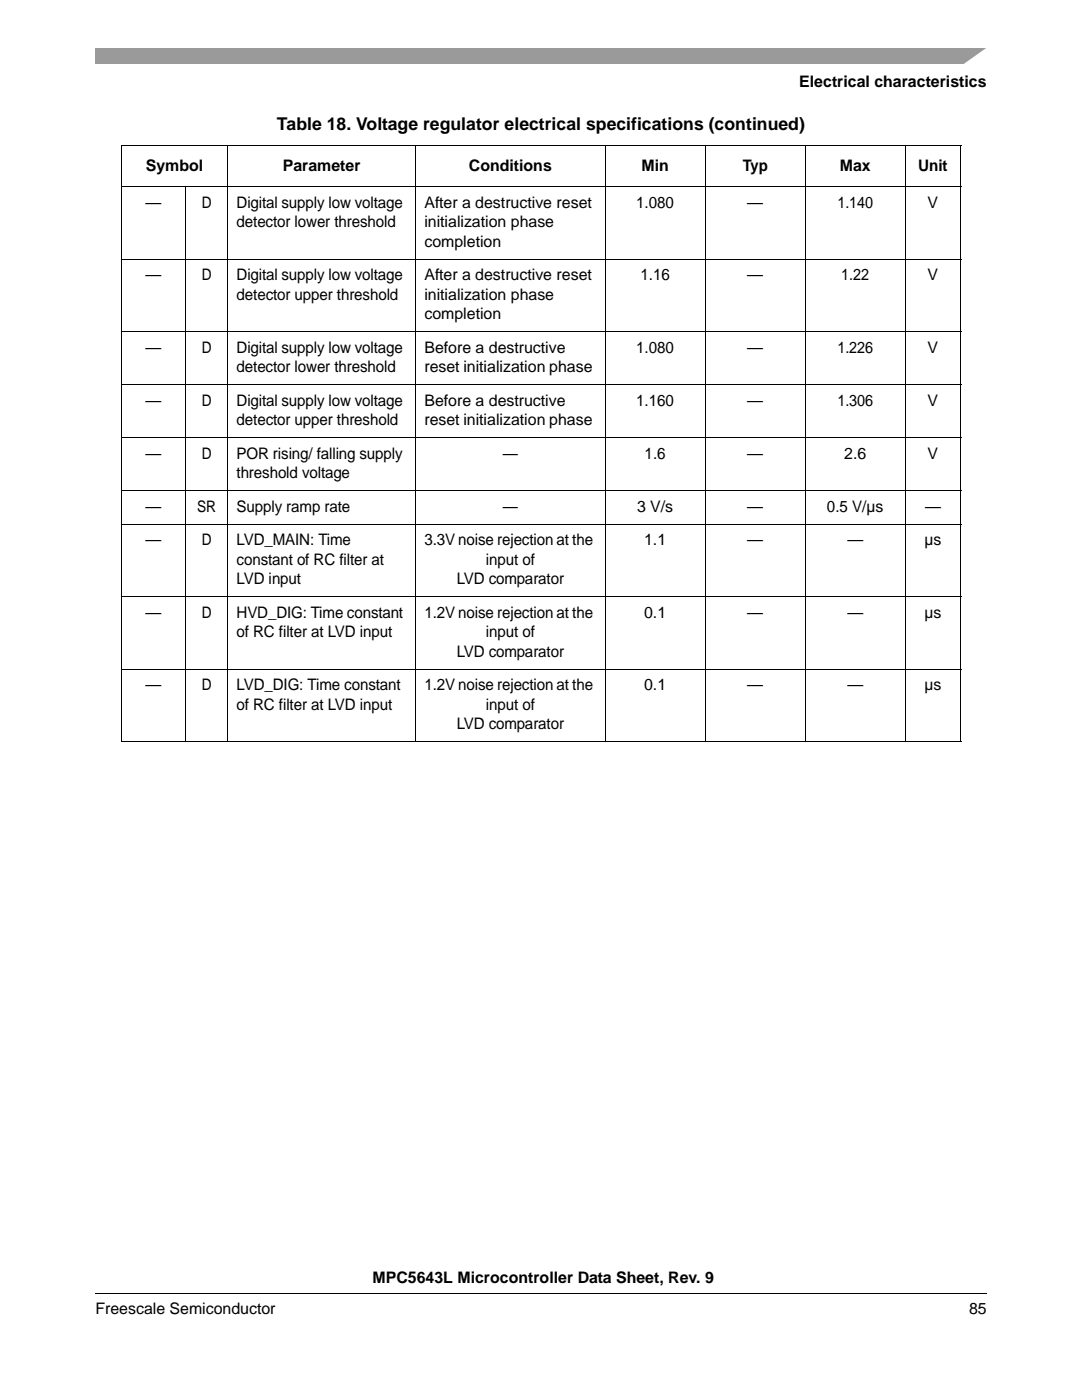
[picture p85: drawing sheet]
<svg xmlns="http://www.w3.org/2000/svg" width="216mm" height="279mm" viewBox="0 0 216 279" stroke-linecap="round" stroke-linejoin="round" font-family="sans-serif">
<defs><g id="words">
<text font-size="3.5" x="55.3" y="25.8">Table 18. Voltage regulator electrical specifications (continued)</text>
<g font-size="3.2">
<text x="159.5" y="17.4">Electrical characteristics</text>
<text x="29.1" y="34.1">Symbol</text>
<text x="56.4" y="34.1">Parameter</text>
<text x="93.6" y="34.1">Conditions</text>
<text x="128" y="34.1">Min</text>
<text x="148.2" y="34.1">Typ</text>
<text x="167.6" y="34.1">Max</text>
<text x="183.2" y="34.1">Unit</text>
<text x="29" y="41.5">—</text>
<text x="40.3" y="41.5">D</text>
<text x="47.2" y="41.5">Digital supply low voltage</text>
<text x="84.7" y="41.5">After a destructive reset</text>
<text x="127" y="41.5">1.080</text>
<text x="149.1" y="41.5">—</text>
<text x="167.1" y="41.5">1.140</text>
<text x="185.1" y="41.5">V</text>
<text x="47.2" y="45.4">detector lower threshold</text>
<text x="84.7" y="45.4">initialization phase</text>
<text x="84.7" y="49.2">completion</text>
<text x="29" y="55.9">—</text>
<text x="40.3" y="55.9">D</text>
<text x="47.2" y="55.9">Digital supply low voltage</text>
<text x="47.2" y="59.8">detector upper threshold</text>
<text x="84.7" y="55.9">After a destructive reset</text>
<text x="84.7" y="59.8">initialization phase</text>
<text x="127.8" y="55.9">1.16</text>
<text x="149.1" y="55.9">—</text>
<text x="167.9" y="55.9">1.22</text>
<text x="185.1" y="55.9">V</text>
<text x="84.7" y="63.7">completion</text>
<text x="29" y="70.4">—</text>
<text x="40.3" y="70.4">D</text>
<text x="47.2" y="70.4">Digital supply low voltage</text>
<text x="84.7" y="70.4">Before a destructive</text>
<text x="127" y="70.4">1.080</text>
<text x="149.1" y="70.4">—</text>
<text x="167.1" y="70.4">1.226</text>
<text x="185.1" y="70.4">V</text>
<text x="47.2" y="74.3">detector lower threshold</text>
<text x="84.7" y="74.3">reset initialization phase</text>
<text x="29" y="81">—</text>
<text x="40.3" y="81">D</text>
<text x="47.2" y="81">Digital supply low voltage</text>
<text x="84.7" y="81">Before a destructive</text>
<text x="127" y="81">1.160</text>
<text x="149.1" y="81">—</text>
<text x="167.1" y="81">1.306</text>
<text x="185.1" y="81">V</text>
<text x="47.2" y="84.9">detector upper threshold</text>
<text x="84.7" y="84.9">reset initialization phase</text>
<text x="29" y="91.6">—</text>
<text x="40.3" y="91.6">D</text>
<text x="47.2" y="91.6">POR rising/ falling supply</text>
<text x="47.2" y="95.5">threshold voltage</text>
<text x="100.4" y="91.6">—</text>
<text x="128.6" y="91.6">1.6</text>
<text x="149.1" y="91.6">—</text>
<text x="168.4" y="91.6">2.6</text>
<text x="185.1" y="91.6">V</text>
<text x="29" y="102.2">—</text>
<text x="39.3" y="102.2">SR</text>
<text x="47.2" y="102.2">Supply ramp rate</text>
<text x="100.4" y="102.2">—</text>
<text x="127.1" y="102.2">3 V/s</text>
<text x="149.1" y="102.2">—</text>
<text x="165" y="102.2">0.5 V/µs</text>
<text x="184.6" y="102.2">—</text>
<text x="29" y="108.9">—</text>
<text x="40.3" y="108.9">D</text>
<text x="47.2" y="108.9">LVD_MAIN: Time</text>
<text x="47.2" y="112.8">constant of RC filter at</text>
<text x="84.7" y="108.9">3.3V noise rejection at the</text>
<text x="96.9" y="112.8">input of</text>
<text x="128.5" y="108.9">1.1</text>
<text x="149.1" y="108.9">—</text>
<text x="169.1" y="108.9">—</text>
<text x="184.5" y="108.9">µs</text>
<text x="47.2" y="116.6">LVD input</text>
<text x="91.1" y="116.6">LVD comparator</text>
<text x="29" y="123.3">—</text>
<text x="40.3" y="123.3">D</text>
<text x="47.2" y="123.3">HVD_DIG: Time constant</text>
<text x="84.7" y="123.3">1.2V noise rejection at the</text>
<text x="128.5" y="123.3">0.1</text>
<text x="149.1" y="123.3">—</text>
<text x="169.1" y="123.3">—</text>
<text x="184.5" y="123.3">µs</text>
<text x="47.2" y="127.2">of RC filter at LVD input</text>
<text x="91.1" y="131.1">LVD comparator</text>
<text x="96.9" y="127.2">input of</text>
<text x="29" y="137.8">—</text>
<text x="40.3" y="137.8">D</text>
<text x="47.2" y="137.8">LVD_DIG: Time constant</text>
<text x="84.7" y="137.8">1.2V noise rejection at the</text>
<text x="128.5" y="137.8">0.1</text>
<text x="149.1" y="137.8">—</text>
<text x="169.1" y="137.8">—</text>
<text x="184.5" y="137.8">µs</text>
<text x="47.2" y="141.7">of RC filter at LVD input</text>
<text x="96.9" y="141.7">input of</text>
<text x="91.1" y="145.6">LVD comparator</text>
<text x="74.4" y="256.1">MPC5643L Microcontroller Data Sheet, Rev. 9</text>
<text x="19" y="262.3">Freescale Semiconductor</text>
<text x="193.4" y="262.3">85</text>
</g>
</g></defs>
<path d="M19 258v.2z" fill="#000"/>
<path d="M19 258.1h177.8" fill="none" stroke="#000" stroke-width=".2"/>
<path d="M19 9.5h177.8v3.2h-177.8z" fill="#9a9a9a"/>
<path d="M192 13l5.3-3.8h1.5v3.8z" fill="#fff"/>
<g fill="none" stroke="#000" stroke-width=".2">
<path d="M24.1 29.1h167.7M24.1 37.3h167.7M24.2 29.2v118.7M37 37.2v110.9M45.4 29v119.1M82.9 29v119.1M120.8 29v119.1M140.7 29v119.1M160.7 29v119.1M180.6 29v119.1M191.7 29.2v118.7M24.1 51.7h167.7"/>
<path d="M24.1 66.2h167.7M24.1 76.8h167.7M24.1 87.4h167.7M24.1 97.9h167.7M24.1 104.6h167.7M24.1 119.1h167.7M24.1 133.6h167.7M24.1 148h167.7"/>
</g>
<use href="#words"/>
</svg>
